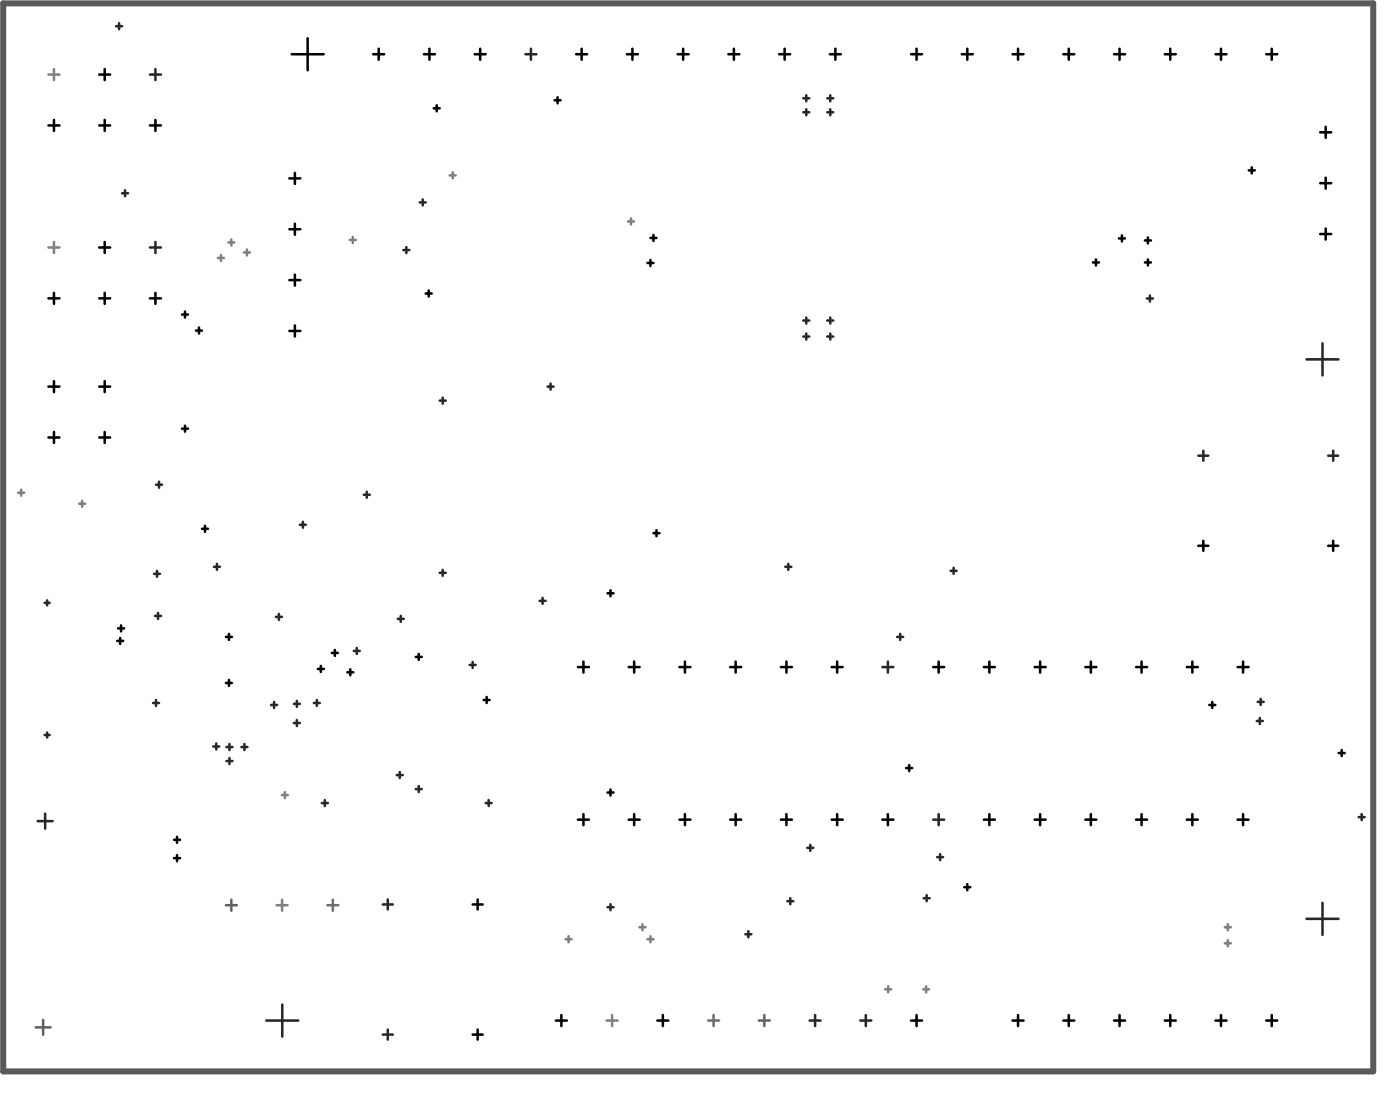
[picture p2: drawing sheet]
<svg xmlns="http://www.w3.org/2000/svg" width="233mm" height="183mm" viewBox="0 0 233 183" stroke-linecap="round" stroke-linejoin="round" font-family="sans-serif">
<path d="M.5 .6h228.2v177.7h-228.2z" fill="none" stroke="#5a5a5a" stroke-width="1"/>
<g fill="none" stroke="#808080" stroke-width=".42">
<path d="M8.1 12.4h1.8M9 11.5v1.8M38.5 39.9v1M58.3 39.9h1M58.8 39.4v1M74.9 29.2h1M75.4 28.7v1M104.6 36.9h1M105.1 36.4v1M8.1 41.2h1.8M9 40.3v1.8M36.3 42.9h1"/>
<path d="M36.8 42.4v1M38 40.4h1M40.6 42h1M41.1 41.5v1M3 82h1M3.5 81.5v1M13.2 83.8h1M13.7 83.3v1M47 132.3h.9M47.4 131.8v1M46.1 150.7h1.8M47 149.7v1.9"/>
<path d="M94.2 156.3h1M94.7 155.8v1M106.5 154.3h1M107 153.8v1M107.8 156.3h1M108.3 155.8v1M204 154.3h1M204 157h1M204.5 153.8v1M204.5 156.5v1M101 169.8h1.9M102 168.9v1.9"/>
<path d="M147.4 164.7h1M147.9 164.2v1M153.8 164.7h1M154.3 164.2v1"/>
</g>
<g fill="none" stroke="#000" stroke-width=".42">
<path d="M9 20v1.8M16.5 12.4h1.9M17.4 11.5v1.8M17.4 20v1.8M25.9 20v1.8M48.6 9h5.3M51.2 6.4v5.3M62.2 9h1.8M63.1 8.1v1.8M70.6 9h1.8M71.5 8.1v1.8M72.2 18h1"/>
<path d="M72.7 17.5v1M79.1 9h1.8M80 8.1v1.8M92.4 16.7h1M92.9 16.2v1M96 9h1.8M96.9 8.1v1.8M104.4 9h1.8M105.3 8.1v1.8M112.9 9h1.8M113.8 8.1v1.8M121.3 9h1.9"/>
<path d="M122.2 8.1v1.8M129.8 9h1.8M130.7 8.1v1.8M138.2 9h1.9M139.1 8.1v1.8M151.7 9h1.9M152.7 8.1v1.8M160.2 9h1.8M161.1 8.1v1.8M168.7 9h1.8M169.6 8.1v1.8M177.1 9h1.8"/>
<path d="M178 8.1v1.8M185.6 9h1.8M186.5 8.1v1.8M194 9h1.8M194.9 8.1v1.8M202.5 9h1.8M203.4 8.1v1.8M210.9 9h1.8M211.8 8.1v1.8M8.1 20.9h1.8M16.5 20.9h1.9M25 20.9h1.8"/>
<path d="M48.2 29.7h1.8M48.2 38.2h1.8M49.1 28.8v1.8M49.1 37.2v1.9M108.3 39.6h1M108.8 39.1v1M186.4 39.7h1M186.9 39.2v1M191.2 39.5v1M208 28.4h1M208.5 27.9v1M219.9 39h1.8"/>
<path d="M219.9 22h1.8M219.9 30.5h1.8M220.8 21.1v1.8M220.8 29.6v1.8M220.8 38v1.9M8.1 49.7h1.8M9 48.7v1.9M16.5 49.7h1.9M16.5 41.2h1.9M17.4 40.3v1.8M17.4 48.7v1.9M25 49.7h1.8"/>
<path d="M25.9 48.7v1.9M30.3 52.3h1M30.8 51.8v1M32.6 55h1M33.1 54.5v1M48.2 46.6h1.8M48.2 55.1h1.8M49.1 45.7v1.8M49.1 54.2v1.8M70.9 48.8h1M71.4 48.3v1M107.8 43.8h1"/>
<path d="M108.3 43.3v1M182 43.7h1M182.5 43.2v1M190.7 40h1M190.7 43.7h1M191.2 43.2v1M8.1 72.8h1.8M8.1 64.3h1.8M9 63.4v1.9M9 71.9v1.8M16.5 72.8h1.9M16.5 64.3h1.9"/>
<path d="M17.4 63.4v1.9M17.4 71.9v1.8M30.3 71.3h1M30.8 70.8v1M33.6 88h1M34.1 87.5v1M101.2 98.7h1M101.7 98.2v1M108.8 88.7h1M109.3 88.2v1M199.6 90.8h1.7M200.4 90v1.7"/>
<path d="M221.2 90.8h1.7M222.1 90v1.7M19.5 106.7h1M19.7 104.6h1M20 106.2v1M20.2 104.1v1M37.6 113.7h1M37.6 106h1M38.1 105.5v1M38.1 113.2v1M52.9 111.3h1M53.4 110.8v1"/>
<path d="M55.3 108.7h1M55.8 108.2v1M57.8 111.9h1M58.3 111.4v1M69.2 109.3h1M69.7 108.8v1M80.6 116.5h1M81.1 116v1M96.3 111h1.8M97.2 110.1v1.8M104.7 111h1.8M105.6 110.1v1.8"/>
<path d="M113.2 111h1.8M114.1 110.1v1.8M121.6 111h1.8M122.5 110.1v1.8M130.1 111h1.8M131 110.1v1.8M138.5 111h1.9M139.4 110.1v1.8M155.4 111h1.9M156.3 110.1v1.8M163.9 111h1.8M164.8 110.1v1.8"/>
<path d="M172.3 111h1.9M173.2 110.1v1.8M180.8 111h1.8M181.7 110.1v1.8M189.2 111h1.9M190.1 110.1v1.8M197.7 111h1.8M198.6 110.1v1.8M201.4 117.3h1M201.9 116.8v1M206.1 111h1.9M207 110.1v1.8"/>
<path d="M29 139.8h1M29.5 139.3v1M96.3 136.4h1.8M97.2 135.5v1.8M101.2 131.9h1M101.7 131.4v1M104.7 136.4h1.8M105.6 135.5v1.8M113.2 136.4h1.8M114.1 135.5v1.8M121.6 136.4h1.8M122.5 135.5v1.8"/>
<path d="M130.1 136.4h1.8M131 135.5v1.8M138.5 136.4h1.9M139.4 135.5v1.8M147 136.4h1.8M147.9 135.5v1.8M150.9 127.8h1M151.4 127.3v1M163.9 136.4h1.8M164.8 135.5v1.8M172.3 136.4h1.9M173.2 135.5v1.8"/>
<path d="M180.8 136.4h1.8M181.7 135.5v1.8M189.2 136.4h1.9M190.1 135.5v1.8M197.7 136.4h1.8M198.6 135.5v1.8M206.1 136.4h1.9M207 135.5v1.8M223 125.3h1M223.5 124.8v1M29 142.8h1M29.5 142.3v1"/>
<path d="M78.7 150.5h1.7M79.6 149.7v1.7M160.6 147.7h1M161.1 147.2v1M78.7 172.2h1.7M79.6 171.4v1.6M92.6 169.8h1.8M93.5 168.9v1.9M109.5 169.8h1.8M110.4 168.9v1.9M151.7 169.8h1.9M152.7 168.9v1.9"/>
<path d="M168.7 169.8h1.8M169.6 168.9v1.9M177.1 169.8h1.8M178 168.9v1.9M185.6 169.8h1.8M186.5 168.9v1.9M194 169.8h1.8M194.9 168.9v1.9M202.5 169.8h1.8M203.4 168.9v1.9M210.9 169.8h1.8M211.8 168.9v1.9"/>
</g>
<g fill="none" stroke="#282828" stroke-width=".42">
<path d="M19.3 4.4h1M19.8 3.9v1M25 12.4h1.8M25.9 11.5v1.8M87.5 9h1.8M88.4 8.1v1.8M133.8 18.7h1M133.8 16.4h1M134.3 15.9v1M134.3 18.2v1M137.8 18.7h1M137.8 16.4h1"/>
<path d="M138.3 15.9v1M138.3 18.2v1M20.3 32.2h1M20.8 31.7v1M69.9 33.7h1M70.4 33.2v1M25 41.2h1.8M25.9 40.3v1.8M67.2 41.6h1M67.7 41.1v1M133.8 53.3h1M133.8 56h1"/>
<path d="M134.3 52.8v1M134.3 55.5v1M137.8 53.3h1M137.8 56h1M138.3 52.8v1M138.3 55.5v1M191 49.7h1M191.5 49.2v1M217.6 59.8h5.3M220.3 57.1v5.4M73.2 66.7h1M73.7 66.2v1"/>
<path d="M91.2 64.3h1M91.7 63.8v1M199.6 75.8h1.7M200.4 75v1.7M221.2 75.8h1.7M222.1 75v1.7M7.9 99.9v.9M25.7 95.5h1M26 80.7h1M26.2 95v1M26.5 80.2v1M35.6 94.3h1"/>
<path d="M36.1 93.8v1M49.9 87.3h1M50.4 86.8v1M60.6 82.3h1M61.1 81.8v1M73.2 95.3h1M73.7 94.8v1M90.4 99.5v1M130.8 94.3h1M131.3 93.8v1M158.3 95h1M158.8 94.5v1"/>
<path d="M7.4 100.3h.9M25.5 117h1M25.8 102.5h1M26 116.5v1M26.3 102v1M45.2 117.3h1M45.7 116.8v1M46 102.7h1M46.5 102.2v1M48.9 117.1h1M49.4 116.6v1M49.4 119.8v1"/>
<path d="M52.3 117h1M52.8 116.5v1M58.9 108.3h1M59.4 107.8v1M66.2 103h1M66.7 102.5v1M78.2 110.7h1M78.7 110.2v1M89.9 100h1M147 111h1.8M147.9 110.1v1.8M149.4 106h1"/>
<path d="M149.9 105.5v1M209.3 120h1M209.5 116.8h1M209.8 119.5v1M210 116.3v1M6.3 136.7h2.5M7.4 122.3h.9M7.5 135.4v2.5M7.9 121.9v.8M35.5 124.2h1M36 123.7v1M37.7 126.7h1"/>
<path d="M37.7 124.3h1M38.2 123.8v1M38.2 126.2v1M40.2 124.3h1M40.7 123.8v1M48.9 120.3h1M53.6 133.7h1M54.1 133.2v1M66.1 129h1M66.6 128.5v1M69.2 131.3h1M69.7 130.8v1"/>
<path d="M80.9 133.6h1M81.4 133.1v1M155.4 136.4h1.9M156.3 135.5v1.8M226.3 136h1M226.8 135.5v1M63.8 150.5h1.6M64.6 149.7v1.7M101.2 151h1M101.7 150.5v1M124.1 155.5h1M124.6 155v1"/>
<path d="M131.1 150h1M131.6 149.5v1M134.5 141.1h1M135 140.6v1M153.8 149.5h1M154.3 149v1M156.1 142.7h1M156.6 142.2v1M217.6 152.9h5.3M220.3 150.3v5.3M44.4 169.8h5.3M47 167.2v5.3"/>
<path d="M63.8 172.2h1.6M64.6 171.4v1.6M134.8 169.8h1.9M135.8 168.9v1.9M143.3 169.8h1.8M144.2 168.9v1.9"/>
</g>
<path d="M54.5 150.7h1.9M55.4 149.7v1.9M117.9 169.8h1.9M118.9 168.9v1.9" fill="none" stroke="#6e6e6e" stroke-width=".42"/>
<path d="M37.6 150.7h1.8M38.5 149.7v1.9M5.9 171h2.5M7.2 169.7v2.5M126.4 169.8h1.8M127.3 168.9v1.9" fill="none" stroke="#666" stroke-width=".42"/>
</svg>
